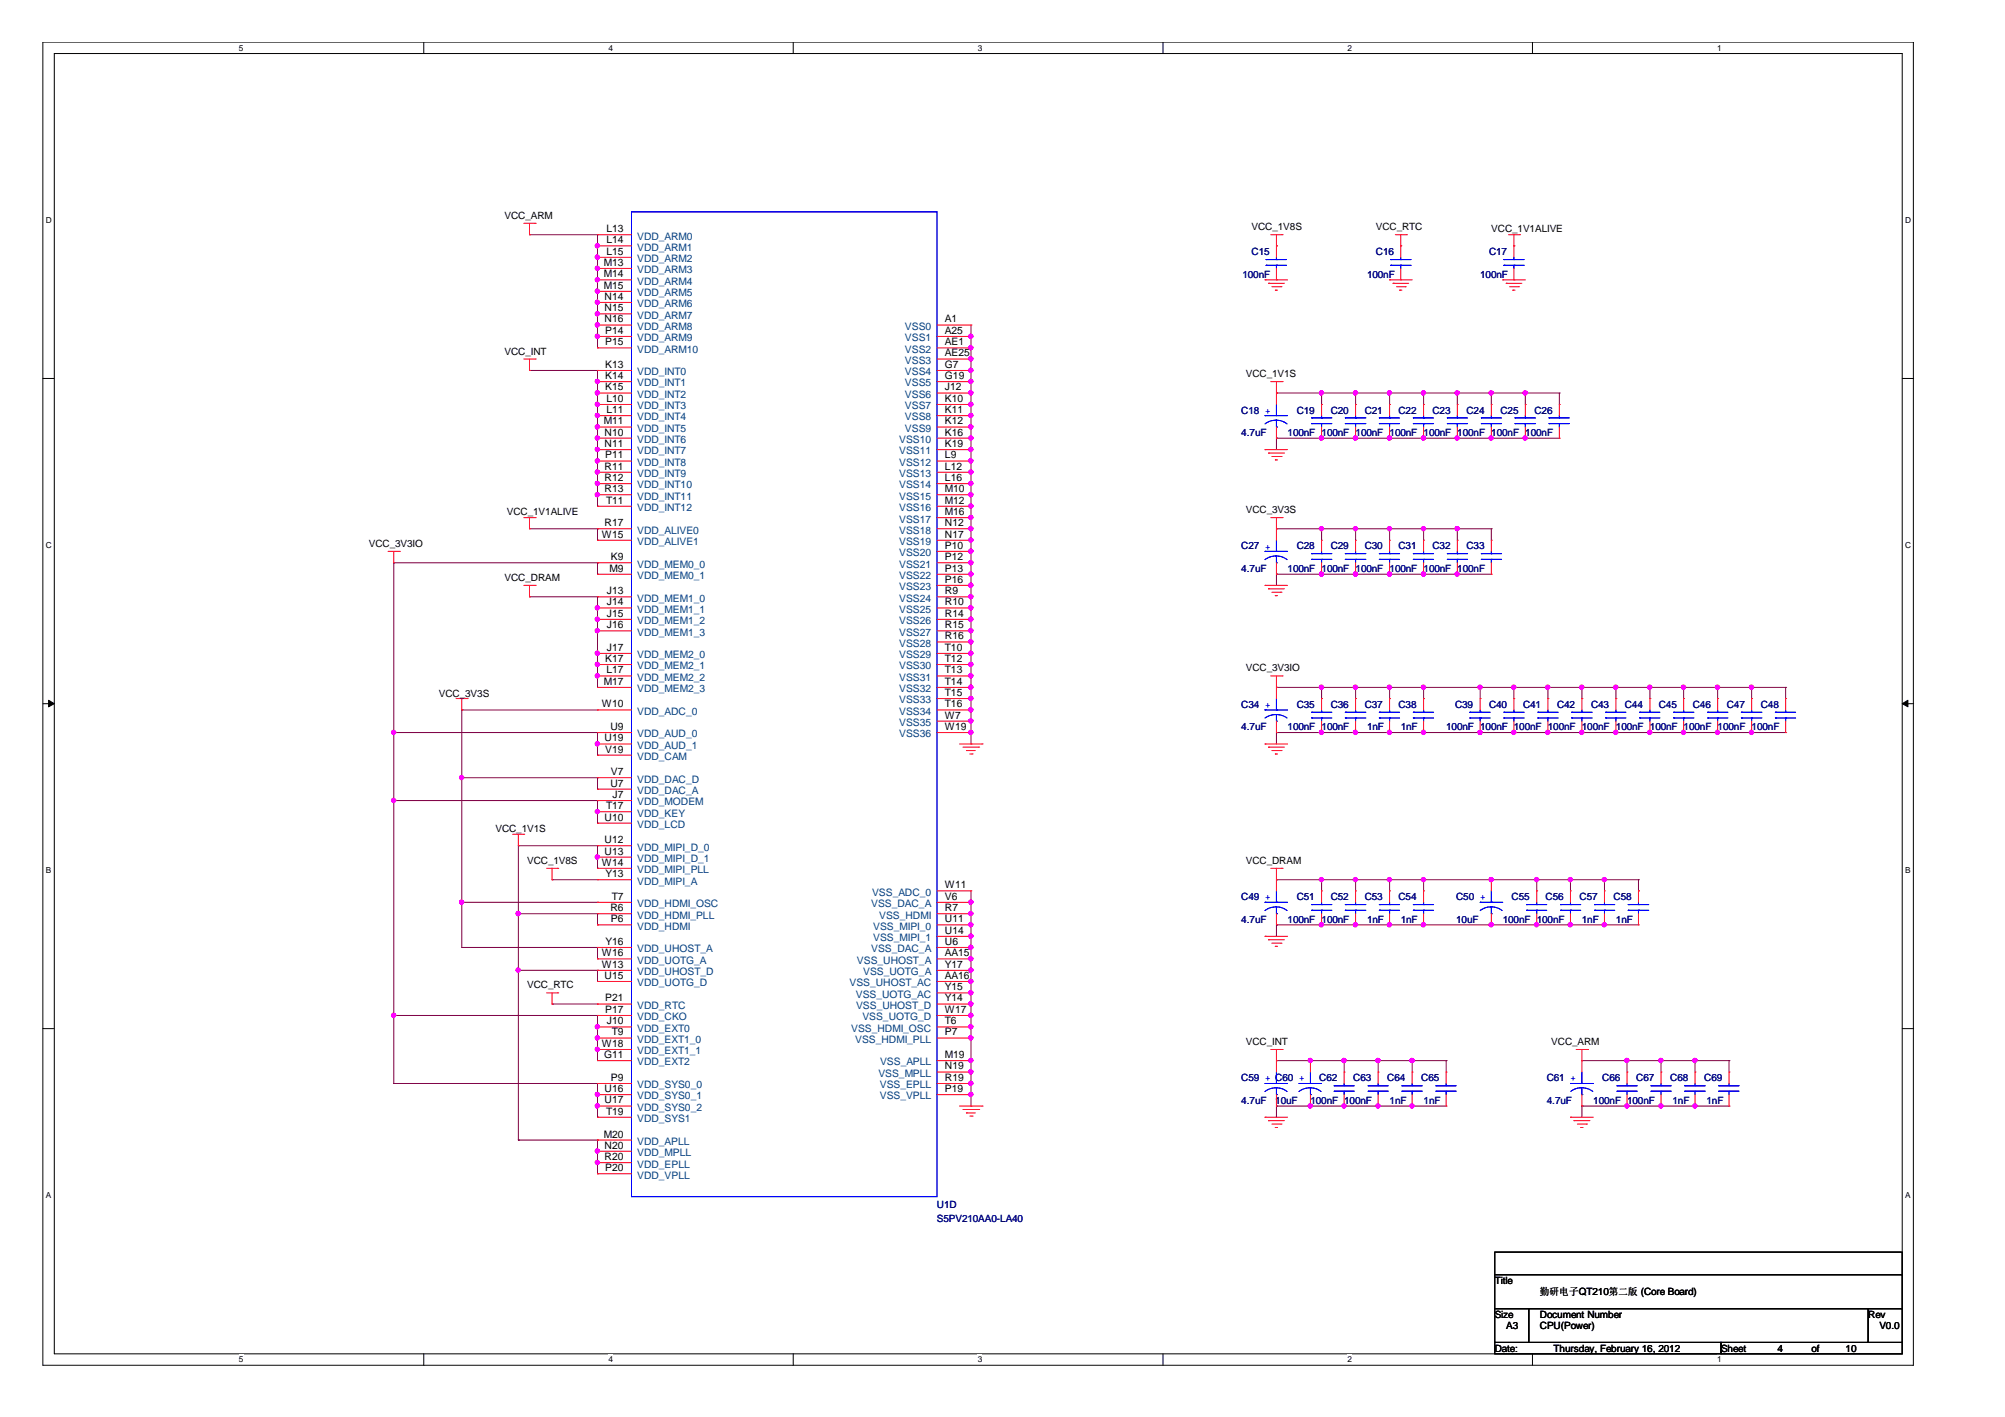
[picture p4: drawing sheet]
<svg xmlns="http://www.w3.org/2000/svg" width="297mm" height="210mm" viewBox="0 0 297 210" stroke-linecap="round" stroke-linejoin="round" font-family="sans-serif">
<defs><g id="words">
<g font-size="1.5">
<text x="74.8" y="32.4">VCC_ARM</text>
<text x="89.8" y="34.4">L13</text>
<text x="185.4" y="34.1">VCC_1V8S</text>
<text x="203.8" y="34.1">VCC_RTC</text>
<text x="220.9" y="34.4">VCC_1V1ALIVE</text>
<text x="89.5" y="39.4">M13</text>
<text x="89.5" y="41.1">M14</text>
<text x="89.8" y="36">L14</text>
<text x="89.8" y="37.7">L15</text>
<text x="89.5" y="42.8">M15</text>
<text x="89.6" y="44.4">N14</text>
<text x="89.6" y="46.1">N15</text>
<text x="89.6" y="47.8">N16</text>
<text x="140" y="47.8">A1</text>
<text x="74.8" y="52.5">VCC_INT</text>
<text x="89.7" y="49.5">P14</text>
<text x="89.7" y="51.2">P15</text>
<text x="140" y="49.5">A25</text>
<text x="140" y="51.2">AE1</text>
<text x="140" y="52.8">AE25</text>
<text x="89.7" y="54.5">K13</text>
<text x="89.7" y="56.1">K14</text>
<text x="89.7" y="57.8">K15</text>
<text x="89.8" y="59.5">L10</text>
<text x="140" y="54.5">G7</text>
<text x="140" y="56.1">G19</text>
<text x="140" y="57.8">J12</text>
<text x="140" y="59.5">K10</text>
<text x="184.6" y="55.9">VCC_1V1S</text>
<text x="89.5" y="62.9">M11</text>
<text x="89.6" y="64.5">N10</text>
<text x="89.8" y="61.2">L11</text>
<text x="140" y="61.2">K11</text>
<text x="140" y="62.9">K12</text>
<text x="140" y="64.5">K16</text>
<text x="89.6" y="66.2">N11</text>
<text x="89.6" y="69.6">R11</text>
<text x="89.6" y="71.3">R12</text>
<text x="89.7" y="67.9">P11</text>
<text x="140" y="66.2">K19</text>
<text x="140" y="67.9">L9</text>
<text x="140" y="69.6">L12</text>
<text x="140" y="71.3">L16</text>
<text x="75.1" y="76.3">VCC_1V1ALIVE</text>
<text x="89.6" y="72.9">R13</text>
<text x="89.6" y="77.9">R17</text>
<text x="89.8" y="74.6">T11</text>
<text x="140" y="72.9">M10</text>
<text x="140" y="74.6">M12</text>
<text x="140" y="76.3">M16</text>
<text x="140" y="77.9">N12</text>
<text x="184.6" y="76">VCC_3V3S</text>
<text x="54.7" y="81">VCC_3V3IO</text>
<text x="89.2" y="79.6">W15</text>
<text x="90.5" y="83">K9</text>
<text x="140" y="79.6">N17</text>
<text x="140" y="81.3">P10</text>
<text x="140" y="83">P12</text>
<text x="74.8" y="86.1">VCC_DRAM</text>
<text x="89.9" y="88">J13</text>
<text x="89.9" y="89.7">J14</text>
<text x="90.3" y="84.7">M9</text>
<text x="140" y="84.7">P13</text>
<text x="140" y="86.3">P16</text>
<text x="140" y="88">R9</text>
<text x="140" y="89.7">R10</text>
<text x="89.9" y="91.4">J15</text>
<text x="89.9" y="93.1">J16</text>
<text x="140" y="91.4">R14</text>
<text x="140" y="93.1">R15</text>
<text x="140" y="94.7">R16</text>
<text x="89.5" y="101.4">M17</text>
<text x="89.7" y="98.1">K17</text>
<text x="89.8" y="99.8">L17</text>
<text x="89.9" y="96.4">J17</text>
<text x="140" y="96.4">T10</text>
<text x="140" y="98.1">T12</text>
<text x="140" y="99.8">T13</text>
<text x="140" y="101.4">T14</text>
<text x="184.6" y="99.5">VCC_3V3IO</text>
<text x="65" y="103.2">VCC_3V3S</text>
<text x="89.2" y="104.8">W10</text>
<text x="140" y="103.1">T15</text>
<text x="140" y="104.8">T16</text>
<text x="140" y="106.4">W7</text>
<text x="89.6" y="109.8">U19</text>
<text x="89.7" y="111.5">V19</text>
<text x="90.4" y="108.1">U9</text>
<text x="140" y="108.1">W19</text>
<text x="89.8" y="119.9">T17</text>
<text x="90.4" y="116.5">U7</text>
<text x="90.5" y="114.8">V7</text>
<text x="90.8" y="118.2">J7</text>
<text x="73.4" y="123.3">VCC_1V1S</text>
<text x="89.6" y="121.6">U10</text>
<text x="89.6" y="124.9">U12</text>
<text x="78.1" y="128">VCC_1V8S</text>
<text x="89.2" y="128.2">W14</text>
<text x="89.6" y="126.6">U13</text>
<text x="89.7" y="129.9">Y13</text>
<text x="140" y="131.6">W11</text>
<text x="184.6" y="128">VCC_DRAM</text>
<text x="90.4" y="135">R6</text>
<text x="90.5" y="136.6">P6</text>
<text x="90.6" y="133.3">T7</text>
<text x="140" y="133.3">V6</text>
<text x="140" y="135">R7</text>
<text x="140" y="136.6">U11</text>
<text x="89.2" y="141.7">W16</text>
<text x="89.2" y="143.4">W13</text>
<text x="89.7" y="140">Y16</text>
<text x="140" y="138.3">U14</text>
<text x="140" y="140">U6</text>
<text x="140" y="141.7">AA15</text>
<text x="140" y="143.4">Y17</text>
<text x="78.1" y="146.4">VCC_RTC</text>
<text x="89.6" y="145">U15</text>
<text x="89.7" y="148.4">P21</text>
<text x="140" y="146.7">Y15</text>
<text x="140" y="148.4">Y14</text>
<text x="140" y="145">AA16</text>
<text x="89.2" y="155.1">W18</text>
<text x="89.7" y="150">P17</text>
<text x="89.9" y="151.7">J10</text>
<text x="90.6" y="153.4">T9</text>
<text x="140" y="153.4">P7</text>
<text x="140" y="150">W17</text>
<text x="140" y="151.7">T6</text>
<text x="184.6" y="154.8">VCC_INT</text>
<text x="229.8" y="154.8">VCC_ARM</text>
<text x="89.5" y="156.7">G11</text>
<text x="89.6" y="161.8">U16</text>
<text x="90.5" y="160.1">P9</text>
<text x="140" y="156.7">M19</text>
<text x="140" y="158.4">N19</text>
<text x="140" y="160.1">R19</text>
<text x="140" y="161.8">P19</text>
<text x="89.6" y="163.5">U17</text>
<text x="89.8" y="165.1">T19</text>
<text x="89.5" y="168.5">M20</text>
<text x="89.6" y="170.2">N20</text>
<text x="89.6" y="171.8">R20</text>
<text x="89.7" y="173.5">P20</text>
<text x="221.4" y="190.2">Title</text>
<text x="228.1" y="191.8">勤研电子QT210第二版 (Core Board)</text>
<text x="221.4" y="195.2">Size</text>
<text x="223.1" y="196.9">A3</text>
<text x="228.1" y="195.2">Document Number</text>
<text x="228.1" y="196.9">CPU(Power)</text>
<text x="276.8" y="195.2">Rev</text>
<text x="278.4" y="196.9">V0.0</text>
<text x="221.4" y="200.2">Date:</text>
<text x="230.2" y="200.2">Thursday, February 16, 2012</text>
<text x="255" y="200.2">Sheet</text>
<text x="263.4" y="200.2">4</text>
<text x="268.4" y="200.2">of</text>
<text x="273.4" y="200.2">10</text>
</g>
<g font-size="1.5" fill="#004080">
<text x="94.4" y="35.5">VDD_ARM0</text>
<text x="94.4" y="37.1">VDD_ARM1</text>
<text x="94.4" y="38.8">VDD_ARM2</text>
<text x="94.4" y="40.5">VDD_ARM3</text>
<text x="94.4" y="42.2">VDD_ARM4</text>
<text x="94.4" y="43.9">VDD_ARM5</text>
<text x="94.4" y="45.5">VDD_ARM6</text>
<text x="94.4" y="47.2">VDD_ARM7</text>
<text x="94.4" y="48.9">VDD_ARM8</text>
<text x="94.4" y="50.6">VDD_ARM9</text>
<text x="94.4" y="52.3">VDD_ARM10</text>
<text x="134.1" y="48.9">VSS0</text>
<text x="134.1" y="50.6">VSS1</text>
<text x="134.1" y="52.3">VSS2</text>
<text x="134.1" y="53.9">VSS3</text>
<text x="94.4" y="55.6">VDD_INT0</text>
<text x="94.4" y="57.2">VDD_INT1</text>
<text x="94.4" y="58.9">VDD_INT2</text>
<text x="134.1" y="55.6">VSS4</text>
<text x="134.1" y="57.2">VSS5</text>
<text x="134.1" y="58.9">VSS6</text>
<text x="94.4" y="60.6">VDD_INT3</text>
<text x="94.4" y="62.3">VDD_INT4</text>
<text x="94.4" y="64">VDD_INT5</text>
<text x="94.4" y="65.6">VDD_INT6</text>
<text x="133.2" y="65.6">VSS10</text>
<text x="134.1" y="60.6">VSS7</text>
<text x="134.1" y="62.3">VSS8</text>
<text x="134.1" y="64">VSS9</text>
<text x="94.4" y="67.3">VDD_INT7</text>
<text x="94.4" y="69">VDD_INT8</text>
<text x="94.4" y="70.7">VDD_INT9</text>
<text x="133.2" y="67.3">VSS11</text>
<text x="133.2" y="69">VSS12</text>
<text x="133.2" y="70.7">VSS13</text>
<text x="94.4" y="72.4">VDD_INT10</text>
<text x="94.4" y="74">VDD_INT11</text>
<text x="94.4" y="75.7">VDD_INT12</text>
<text x="133.2" y="72.4">VSS14</text>
<text x="133.2" y="74">VSS15</text>
<text x="133.2" y="75.7">VSS16</text>
<text x="133.2" y="77.4">VSS17</text>
<text x="94.4" y="79.1">VDD_ALIVE0</text>
<text x="94.4" y="80.7">VDD_ALIVE1</text>
<text x="133.2" y="79.1">VSS18</text>
<text x="133.2" y="80.7">VSS19</text>
<text x="133.2" y="82.4">VSS20</text>
<text x="94.4" y="89.1">VDD_MEM1_0</text>
<text x="94.4" y="84.1">VDD_MEM0_0</text>
<text x="94.4" y="85.8">VDD_MEM0_1</text>
<text x="133.2" y="84.1">VSS21</text>
<text x="133.2" y="85.8">VSS22</text>
<text x="133.2" y="87.4">VSS23</text>
<text x="133.2" y="89.1">VSS24</text>
<text x="94.4" y="90.8">VDD_MEM1_1</text>
<text x="94.4" y="92.5">VDD_MEM1_2</text>
<text x="94.4" y="94.2">VDD_MEM1_3</text>
<text x="133.2" y="90.8">VSS25</text>
<text x="133.2" y="92.5">VSS26</text>
<text x="133.2" y="94.2">VSS27</text>
<text x="133.2" y="95.8">VSS28</text>
<text x="94.4" y="97.5">VDD_MEM2_0</text>
<text x="94.4" y="99.2">VDD_MEM2_1</text>
<text x="94.4" y="100.9">VDD_MEM2_2</text>
<text x="133.2" y="97.5">VSS29</text>
<text x="133.2" y="99.2">VSS30</text>
<text x="133.2" y="100.9">VSS31</text>
<text x="94.4" y="105.9">VDD_ADC_0</text>
<text x="94.4" y="102.5">VDD_MEM2_3</text>
<text x="133.2" y="102.5">VSS32</text>
<text x="133.2" y="104.2">VSS33</text>
<text x="133.2" y="105.9">VSS34</text>
<text x="133.2" y="107.5">VSS35</text>
<text x="94.4" y="112.6">VDD_CAM</text>
<text x="94.4" y="109.2">VDD_AUD_0</text>
<text x="94.4" y="110.9">VDD_AUD_1</text>
<text x="133.2" y="109.2">VSS36</text>
<text x="94.4" y="119.3">VDD_MODEM</text>
<text x="94.4" y="115.9">VDD_DAC_D</text>
<text x="94.4" y="117.6">VDD_DAC_A</text>
<text x="94.4" y="122.7">VDD_LCD</text>
<text x="94.4" y="126">VDD_MIPI_D_0</text>
<text x="94.4" y="121">VDD_KEY</text>
<text x="94.4" y="127.7">VDD_MIPI_D_1</text>
<text x="94.4" y="131">VDD_MIPI_A</text>
<text x="94.4" y="129.3">VDD_MIPI_PLL</text>
<text x="94.4" y="134.4">VDD_HDMI_OSC</text>
<text x="94.4" y="136.1">VDD_HDMI_PLL</text>
<text x="94.4" y="137.7">VDD_HDMI</text>
<text x="129.1" y="134.4">VSS_DAC_A</text>
<text x="129.2" y="132.7">VSS_ADC_0</text>
<text x="129.4" y="137.7">VSS_MIPI_0</text>
<text x="130.3" y="136.1">VSS_HDMI</text>
<text x="94.4" y="141.1">VDD_UHOST_A</text>
<text x="94.4" y="142.8">VDD_UOTG_A</text>
<text x="127" y="142.8">VSS_UHOST_A</text>
<text x="129.1" y="141.1">VSS_DAC_A</text>
<text x="129.4" y="139.4">VSS_MIPI_1</text>
<text x="94.4" y="149.5">VDD_RTC</text>
<text x="94.4" y="146.1">VDD_UOTG_D</text>
<text x="94.4" y="144.5">VDD_UHOST_D</text>
<text x="125.9" y="146.1">VSS_UHOST_AC</text>
<text x="126.8" y="147.8">VSS_UOTG_AC</text>
<text x="126.8" y="149.5">VSS_UHOST_D</text>
<text x="127.9" y="144.5">VSS_UOTG_A</text>
<text x="94.4" y="151.1">VDD_CKO</text>
<text x="94.4" y="152.8">VDD_EXT0</text>
<text x="94.4" y="154.5">VDD_EXT1_0</text>
<text x="126.1" y="152.8">VSS_HDMI_OSC</text>
<text x="126.7" y="154.5">VSS_HDMI_PLL</text>
<text x="127.8" y="151.1">VSS_UOTG_D</text>
<text x="94.4" y="161.2">VDD_SYS0_0</text>
<text x="94.4" y="156.2">VDD_EXT1_1</text>
<text x="94.4" y="157.8">VDD_EXT2</text>
<text x="130.1" y="159.5">VSS_MPLL</text>
<text x="130.3" y="161.2">VSS_EPLL</text>
<text x="130.4" y="157.8">VSS_APLL</text>
<text x="94.4" y="162.9">VDD_SYS0_1</text>
<text x="94.4" y="166.2">VDD_SYS1</text>
<text x="94.4" y="164.6">VDD_SYS0_2</text>
<text x="130.3" y="162.9">VSS_VPLL</text>
<text x="94.4" y="169.6">VDD_APLL</text>
<text x="94.4" y="171.3">VDD_MPLL</text>
<text x="94.4" y="172.9">VDD_EPLL</text>
<text x="94.4" y="174.6">VDD_VPLL</text>
</g>
<g font-size="1.5" fill="#000080">
<text x="184.1" y="41.1">100nF</text>
<text x="185.4" y="37.8">C15</text>
<text x="202.5" y="41.1">100nF</text>
<text x="203.8" y="37.8">C16</text>
<text x="219.3" y="41.1">100nF</text>
<text x="220.6" y="37.8">C17</text>
<text x="183.9" y="61.3">C18 +</text>
<text x="183.9" y="64.6">4.7uF</text>
<text x="190.8" y="64.6">100nF 100nF 100nF 100nF 100nF 100nF 100nF 100nF</text>
<text x="192.1" y="61.3">C19</text>
<text x="197.1" y="61.3">C20</text>
<text x="202.2" y="61.3">C21</text>
<text x="207.2" y="61.3">C22</text>
<text x="212.2" y="61.3">C23</text>
<text x="217.3" y="61.3">C24</text>
<text x="222.3" y="61.3">C25</text>
<text x="227.3" y="61.3">C26</text>
<text x="183.9" y="81.4">C27 +</text>
<text x="192.1" y="81.4">C28</text>
<text x="197.1" y="81.4">C29</text>
<text x="202.2" y="81.4">C30</text>
<text x="207.2" y="81.4">C31</text>
<text x="212.2" y="81.4">C32</text>
<text x="217.3" y="81.4">C33</text>
<text x="183.9" y="84.7">4.7uF</text>
<text x="190.8" y="84.7">100nF 100nF 100nF 100nF 100nF 100nF</text>
<text x="183.9" y="104.8">C34 +</text>
<text x="192.1" y="104.8">C35</text>
<text x="197.1" y="104.8">C36</text>
<text x="202.2" y="104.8">C37</text>
<text x="207.2" y="104.8">C38</text>
<text x="215.6" y="104.8">C39</text>
<text x="220.6" y="104.8">C40</text>
<text x="225.6" y="104.8">C41</text>
<text x="230.7" y="104.8">C42</text>
<text x="235.7" y="104.8">C43</text>
<text x="240.7" y="104.8">C44</text>
<text x="245.7" y="104.8">C45</text>
<text x="250.8" y="104.8">C46</text>
<text x="255.8" y="104.8">C47</text>
<text x="260.9" y="104.8">C48</text>
<text x="183.9" y="108.2">4.7uF</text>
<text x="190.8" y="108.2">100nF 100nF</text>
<text x="202.5" y="108.2">1nF</text>
<text x="207.5" y="108.2">1nF</text>
<text x="214.2" y="108.2">100nF 100nF 100nF 100nF 100nF 100nF 100nF 100nF 100nF 100nF</text>
<text x="183.9" y="133.3">C49 +</text>
<text x="183.9" y="136.7">4.7uF</text>
<text x="190.8" y="136.7">100nF 100nF</text>
<text x="192.1" y="133.3">C51</text>
<text x="197.1" y="133.3">C52</text>
<text x="202.2" y="133.3">C53</text>
<text x="202.5" y="136.7">1nF</text>
<text x="207.2" y="133.3">C54</text>
<text x="207.5" y="136.7">1nF</text>
<text x="215.7" y="133.3">C50 +</text>
<text x="215.7" y="136.7">10uF</text>
<text x="222.6" y="136.7">100nF 100nF</text>
<text x="223.9" y="133.3">C55</text>
<text x="229" y="133.3">C56</text>
<text x="234" y="133.3">C57</text>
<text x="234.4" y="136.7">1nF</text>
<text x="239.1" y="133.3">C58</text>
<text x="239.4" y="136.7">1nF</text>
<text x="183.9" y="160.2">C59 + C60 +</text>
<text x="183.9" y="160.2">C59 +</text>
<text x="195.5" y="160.2">C62</text>
<text x="200.5" y="160.2">C63</text>
<text x="205.5" y="160.2">C64</text>
<text x="210.6" y="160.2">C65</text>
<text x="229.2" y="160.2">C61 +</text>
<text x="237.4" y="160.2">C66</text>
<text x="242.4" y="160.2">C67</text>
<text x="247.4" y="160.2">C68</text>
<text x="252.5" y="160.2">C69</text>
<text x="183.9" y="163.5">4.7uF</text>
<text x="188.9" y="163.5">10uF</text>
<text x="194.1" y="163.5">100nF 100nF</text>
<text x="205.9" y="163.5">1nF</text>
<text x="210.9" y="163.5">1nF</text>
<text x="229.2" y="163.5">4.7uF</text>
<text x="236.1" y="163.5">100nF 100nF</text>
<text x="247.8" y="163.5">1nF</text>
<text x="252.8" y="163.5">1nF</text>
<text x="138.8" y="179">U1D</text>
<text x="138.8" y="180.9">S5PV210AA0-LA40</text>
</g>
<g font-size="1.2">
<text x="35.4" y="7.5">5</text>
<text x="90.1" y="7.5">4</text>
<text x="144.9" y="7.5">3</text>
<text x="199.6" y="7.5">2</text>
<text x="254.4" y="7.5">1</text>
<text x="6.8" y="33.1">D</text>
<text x="282.2" y="33.1">D</text>
<text x="6.8" y="81.2">C</text>
<text x="282.2" y="81.2">C</text>
<text x="6.8" y="129.4">B</text>
<text x="282.2" y="129.4">B</text>
<text x="6.8" y="177.5">A</text>
<text x="282.2" y="177.5">A</text>
<text x="35.4" y="201.8">5</text>
<text x="90.1" y="201.8">4</text>
<text x="144.9" y="201.8">3</text>
<text x="199.6" y="201.8">2</text>
<text x="254.4" y="201.8">1</text>
</g>
</g></defs>
<path d="M6.3 6.2h277.2v196h-277.2zM8 7.9h273.8v192.6h-273.8z" fill="none" stroke="#000" stroke-width=".15"/>
<g fill="#fff">
<path d="M35.4 6.4h.6v1.4h-.6z"/>
<path d="M35.4 200.7h.6v1.4h-.6z"/>
</g>
<path d="M62.8 6.2v1.7M62.8 200.5v1.7" fill="none" stroke="#000" stroke-width=".15"/>
<g fill="#fff">
<path d="M90.1 6.4h.7v1.4h-.7z"/>
<path d="M90.1 200.7h.7v1.4h-.7z"/>
</g>
<path d="M117.5 6.2v1.7M117.5 200.5v1.7" fill="none" stroke="#000" stroke-width=".15"/>
<g fill="#fff">
<path d="M144.9 6.4h.6v1.4h-.6z"/>
<path d="M144.9 200.7h.6v1.4h-.6z"/>
</g>
<path d="M172.3 6.2v1.7M172.3 200.5v1.7" fill="none" stroke="#000" stroke-width=".15"/>
<g fill="#fff">
<path d="M199.6 6.4h.7v1.4h-.7z"/>
<path d="M199.6 200.7h.7v1.4h-.7z"/>
</g>
<path d="M227 6.2v1.7M227 200.5v1.7" fill="none" stroke="#000" stroke-width=".15"/>
<g fill="#fff">
<path d="M254.4 6.4h.6v1.4h-.6z"/>
<path d="M254.4 200.7h.6v1.4h-.6z"/>
<path d="M6.8 31.9h.8v1.4h-.8z"/>
<path d="M282.2 31.9h.9v1.4h-.9z"/>
<path d="M6.8 80.1h.8v1.4h-.8z"/>
<path d="M282.2 80.1h.9v1.4h-.9z"/>
</g>
<path d="M6.3 56.1h1.7M281.8 56.1h1.7" fill="none" stroke="#000" stroke-width=".15"/>
<g fill="#fff">
<path d="M6.8 128.2h.7v1.4h-.7z"/>
<path d="M282.2 128.2h.8v1.4h-.8z"/>
</g>
<path d="M6.3 104.2h1.7M281.8 104.2h1.7" fill="none" stroke="#000" stroke-width=".15"/>
<g fill="#000" stroke="#000" stroke-width=".15">
<path d="M7.2 103.7l.8 .5-.8 .5z" fill-rule="evenodd"/>
<path d="M281.8 104.2l.9-.5v1z" fill-rule="evenodd"/>
</g>
<g fill="#fff">
<path d="M6.8 176.4h.7v1.4h-.7z"/>
<path d="M282.2 176.4h.8v1.4h-.8z"/>
</g>
<path d="M6.3 152.4h1.7M281.8 152.4h1.7M221.4 185.5h60.4v3.3h-60.4zM221.4 188.8h60.4v5.1h-60.4zM221.4 193.9h5.1v5h-5.1zM221.4 198.9h33.6v1.6h-33.6zM226.5 193.9h50.3v5h-50.3zM255 198.9h26.8v1.6h-26.8zM276.8 193.9h5v5h-5z" fill="none" stroke="#000" stroke-width=".15"/>
<g fill="none" stroke="#800040" stroke-width=".15">
<path d="M78.4 34.8h.1M78.4 34.8h10.1M88.5 39.8h.1M88.5 38.1h.1M88.5 36.4h.1M88.5 34.8h.1M88.5 34.8v16.7M78.4 54.9h.1M78.4 54.9h10.1M88.5 49.8h.1M88.5 48.1h.1M88.5 46.5h.1"/>
<path d="M88.5 44.8h.1M88.5 43.2h.1M88.5 41.5h.1M88.5 54.9h.1M88.5 59.9h.1M88.5 58.2h.1M88.5 56.5h.1M88.5 54.9v20.1M143.8 49.8h.1M143.8 51.5h.1M143.8 58.2h.1M143.8 56.5h.1"/>
<path d="M143.8 54.9h.1M143.8 53.2h.1M143.8 59.9h.1M143.8 48.1v62.1M189.1 58.2h.1M189.1 58.2h41.9M195.8 58.2h.1M195.8 58.2v1.7M200.8 58.2h.1M200.8 58.2v1.7M205.9 58.2h.1M205.9 58.2v1.7"/>
<path d="M210.9 58.2h.1M210.9 58.2v1.7M215.9 58.2h.1M215.9 58.2v1.7M220.9 58.2h.1M220.9 58.2v1.7M226 58.2h.1M226 58.2v1.7M231 58.2h.1M231 58.2v1.7M78.4 78.3h10.1M88.5 73.3h.1"/>
<path d="M88.5 68.3h.1M88.5 69.9h.1M88.5 66.6h.1M88.5 64.9h.1M88.5 63.3h.1M88.5 71.6h.1M88.5 61.6h.1M88.5 78.3h.1M88.5 78.3v1.7M143.8 61.6h.1M143.8 68.3h.1M143.8 78.3h.1"/>
<path d="M143.8 75h.1M143.8 66.6h.1M143.8 73.3h.1M143.8 64.9h.1M143.8 71.6h.1M143.8 63.3h.1M143.8 69.9h.1M143.8 76.7h.1M189.1 78.3h.1M189.1 64.9h.1M189.1 78.3h31.8M189.1 64.9v1.7"/>
<path d="M189.1 64.9h41.9M195.8 78.3h.1M195.8 64.9h.1M195.8 78.3v1.7M200.8 78.3h.1M200.8 64.9h.1M200.8 78.3v1.7M205.9 78.3h.1M205.9 64.9h.1M205.9 78.3v1.7M210.9 78.3h.1M210.9 64.9h.1"/>
<path d="M210.9 78.3v1.7M215.9 78.3h.1M215.9 64.9h.1M215.9 78.3v1.7M220.9 78.3h.1M220.9 64.9h.1M220.9 78.3v1.7M226 64.9h.1M58.3 83.4h.1M58.3 83.4v77.1M58.3 83.4h30.2M78.4 88.4h.1"/>
<path d="M78.4 88.4h10.1M88.5 83.4h.1M88.5 90.1h.1M88.5 93.4h.1M88.5 98.4h.1M88.5 88.4h.1M88.5 91.8h.1M88.5 96.8h.1M88.5 83.4v1.7M88.5 88.4v13.4M143.8 85.1h.1M143.8 95.1h.1"/>
<path d="M143.8 91.8h.1M143.8 90.1h.1M143.8 83.4h.1M143.8 88.4h.1M143.8 98.4h.1M143.8 81.7h.1M143.8 86.7h.1M143.8 96.8h.1M143.8 93.4h.1M143.8 80h.1M189.1 85.1h.1M189.1 85.1v1.6"/>
<path d="M189.1 85.1h31.8M195.8 85.1h.1M200.8 85.1h.1M205.9 85.1h.1M210.9 85.1h.1M215.9 85.1h.1M58.3 118.6h.1M58.3 108.5h.1M58.3 118.6h30.2M58.3 108.5h30.2M68.4 105.2h.1M68.4 115.2h.1"/>
<path d="M68.4 105.2h20.1M68.4 115.2h20.1M68.4 105.2v35.1M88.5 100.1h.1M88.5 108.5h.1M88.5 110.2h.1M88.5 118.6h.1M88.5 115.2h.1M88.5 108.5v3.4M88.5 115.2v1.7M88.5 118.6v3.3M143.8 110.2h.1"/>
<path d="M143.8 101.8h.1M143.8 108.5h.1M143.8 100.1h.1M143.8 106.8h.1M143.8 105.2h.1M143.8 103.5h.1M189.1 108.5h.1M189.1 101.8h.1M189.1 108.5h75.4M189.1 108.5v1.7M189.1 101.8h75.4M195.8 101.8h.1"/>
<path d="M195.8 108.5h.1M195.8 101.8v1.7M200.8 101.8h.1M200.8 108.5h.1M200.8 101.8v1.7M205.9 101.8h.1M205.9 108.5h.1M205.9 101.8v1.7M210.9 101.8h.1M210.9 101.8v1.7M219.3 108.5h.1M219.3 101.8h.1"/>
<path d="M219.3 101.8v1.7M224.3 108.5h.1M224.3 101.8h.1M224.3 101.8v1.7M229.3 108.5h.1M229.3 101.8h.1M229.3 101.8v1.7M234.4 108.5h.1M234.4 101.8h.1M234.4 101.8v1.7M239.4 108.5h.1M239.4 101.8h.1"/>
<path d="M239.4 101.8v1.7M244.4 108.5h.1M244.4 101.8h.1M244.4 101.8v1.7M249.4 108.5h.1M249.4 101.8h.1M249.4 101.8v1.7M254.5 108.5h.1M254.5 101.8h.1M254.5 101.8v1.7M259.5 108.5h.1M259.5 101.8h.1"/>
<path d="M259.5 101.8v1.7M264.5 108.5h.1M264.5 101.8h.1M264.5 101.8v1.7M68.4 133.7h.1M68.4 133.7h20.1M76.8 135.4h.1M76.8 125.3h.1M76.8 135.4h11.7v1.6M76.8 125.3v43.6M76.8 125.3h11.7M81.8 130.3h.1"/>
<path d="M81.8 130.3h6.7M88.5 137h.1M88.5 125.3h.1M88.5 127h.1M88.5 120.2h.1M88.5 125.3v3.3M143.8 133.7h.1M143.8 137h.1M143.8 135.4h.1M143.8 138.7h.1M143.8 132v31.8M189.1 137h.1"/>
<path d="M189.1 130.3h.1M189.1 130.3h53.6M189.1 137v1.7M189.1 137h53.6M195.8 130.3h.1M195.8 137h.1M195.8 130.3v1.7M200.8 130.3h.1M200.8 137h.1M200.8 130.3v1.7M205.9 130.3h.1M205.9 137h.1"/>
<path d="M205.9 130.3v1.7M210.9 130.3h.1M210.9 137h.1M210.9 130.3v1.7M220.9 137h.1M220.9 130.3h.1M227.7 137h.1M227.7 130.3h.1M227.7 130.3v1.7M232.7 137h.1M232.7 130.3h.1M232.7 130.3v1.7"/>
<path d="M237.7 137h.1M237.7 130.3h.1M237.7 130.3v1.7M242.7 132h.1M242.7 130.3h.1M242.7 130.3v1.7M58.3 150.4h.1M58.3 150.4h30.2M68.4 140.3h.1M68.4 140.3h20.1M76.8 143.7h.1M76.8 143.7h11.7"/>
<path d="M81.8 148.7h.1M81.8 148.7h6.7M88.5 143.7h.1M88.5 155.5h.1M88.5 152.1h.1M88.5 150.4h.1M88.5 153.8h.1M88.5 140.3h.1M88.5 140.3v1.7M88.5 143.7v1.7M88.5 150.4v6.7M143.8 158.8h.1"/>
<path d="M143.8 148.7h.1M143.8 153.8h.1M143.8 142h.1M143.8 152.1h.1M143.8 150.4h.1M143.8 157.1h.1M143.8 147.1h.1M143.8 140.3h.1M143.8 145.4h.1M143.8 143.7h.1M189.1 157.1h.1M189.1 157.1h25.1"/>
<path d="M194.1 157.1h.1M199.1 157.1h.1M199.1 157.1v1.7M204.2 157.1h.1M204.2 157.1v1.7M209.2 157.1h.1M209.2 157.1v1.7M214.2 157.1h.1M214.2 157.1v1.7M234.4 157.1h.1M234.4 157.1h21.8M241 157.1h.1"/>
<path d="M241 157.1v1.7M246.1 157.1h.1M246.1 157.1v1.7M251.1 157.1h.1M251.1 157.1v1.7M256.2 157.1h.1M256.2 157.1v1.7M58.3 160.5h.1M58.3 160.5h30.2v5M76.8 168.9h.1M76.8 168.9h11.7M88.5 172.2h.1"/>
<path d="M88.5 170.5h.1M88.5 168.9h.1M88.5 162.2h.1M88.5 163.8h.1M88.5 165.5h.1M88.5 168.9v5M143.8 162.2h.1M143.8 163.8h.1M143.8 160.5h.1M189.1 163.8h.1M189.1 163.8v1.7M189.1 163.8h25.1"/>
<path d="M194.1 163.8h.1M199.1 163.8h.1M204.2 163.8h.1M209.2 163.8h.1M234.4 163.8h.1M234.4 163.8h21.8M234.4 163.8v1.7M241 163.8h.1M246.1 163.8h.1M251.1 163.8h.1"/>
</g>
<g fill="#f0f" stroke="#f0f" stroke-width=".15">
<circle cx="88.5" cy="49.8" r=".32"/>
<circle cx="88.5" cy="39.7" r=".32"/>
<circle cx="88.5" cy="48.1" r=".32"/>
<circle cx="88.5" cy="46.5" r=".32"/>
<circle cx="88.5" cy="38.1" r=".32"/>
<circle cx="88.5" cy="44.8" r=".32"/>
<circle cx="88.5" cy="43.1" r=".32"/>
<circle cx="88.5" cy="36.4" r=".32"/>
<circle cx="88.5" cy="41.4" r=".32"/>
<circle cx="88.5" cy="73.3" r=".32"/>
<circle cx="88.5" cy="69.9" r=".32"/>
<circle cx="88.5" cy="68.3" r=".32"/>
<circle cx="88.5" cy="71.6" r=".32"/>
<circle cx="88.5" cy="66.6" r=".32"/>
<circle cx="88.5" cy="59.9" r=".32"/>
<circle cx="88.5" cy="58.2" r=".32"/>
<circle cx="88.5" cy="56.5" r=".32"/>
<circle cx="88.5" cy="64.9" r=".32"/>
<circle cx="88.5" cy="63.2" r=".32"/>
<circle cx="88.5" cy="61.5" r=".32"/>
<circle cx="88.5" cy="91.7" r=".32"/>
<circle cx="88.5" cy="90" r=".32"/>
<circle cx="88.5" cy="96.8" r=".32"/>
<circle cx="88.5" cy="93.4" r=".32"/>
<circle cx="88.5" cy="100.1" r=".32"/>
<circle cx="88.5" cy="98.4" r=".32"/>
<circle cx="88.5" cy="172.2" r=".32"/>
<circle cx="88.5" cy="170.5" r=".32"/>
<circle cx="76.8" cy="135.3" r=".32"/>
<circle cx="88.5" cy="126.9" r=".32"/>
<circle cx="76.8" cy="143.7" r=".32"/>
<circle cx="88.5" cy="152.1" r=".32"/>
<circle cx="88.5" cy="155.4" r=".32"/>
<circle cx="88.5" cy="153.7" r=".32"/>
<circle cx="58.3" cy="150.4" r=".32"/>
<circle cx="88.5" cy="162.1" r=".32"/>
<circle cx="88.5" cy="163.8" r=".32"/>
<circle cx="58.3" cy="118.6" r=".32"/>
<circle cx="88.5" cy="110.2" r=".32"/>
<circle cx="58.3" cy="108.5" r=".32"/>
<circle cx="68.4" cy="115.2" r=".32"/>
<circle cx="88.5" cy="120.2" r=".32"/>
<circle cx="68.4" cy="133.6" r=".32"/>
<circle cx="143.8" cy="49.8" r=".32"/>
<circle cx="143.8" cy="51.5" r=".32"/>
<circle cx="143.8" cy="59.9" r=".32"/>
<circle cx="143.8" cy="61.5" r=".32"/>
<circle cx="143.8" cy="56.5" r=".32"/>
<circle cx="143.8" cy="58.2" r=".32"/>
<circle cx="143.8" cy="66.6" r=".32"/>
<circle cx="143.8" cy="93.4" r=".32"/>
<circle cx="143.8" cy="95.1" r=".32"/>
<circle cx="143.8" cy="90" r=".32"/>
<circle cx="143.8" cy="91.7" r=".32"/>
<circle cx="143.8" cy="73.3" r=".32"/>
<circle cx="143.8" cy="75" r=".32"/>
<circle cx="143.8" cy="100.1" r=".32"/>
<circle cx="143.8" cy="101.8" r=".32"/>
<circle cx="143.8" cy="108.5" r=".32"/>
<circle cx="143.8" cy="83.3" r=".32"/>
<circle cx="143.8" cy="105.1" r=".32"/>
<circle cx="143.8" cy="106.8" r=".32"/>
<circle cx="143.8" cy="53.2" r=".32"/>
<circle cx="143.8" cy="54.9" r=".32"/>
<circle cx="143.8" cy="63.2" r=".32"/>
<circle cx="143.8" cy="64.9" r=".32"/>
<circle cx="143.8" cy="88.4" r=".32"/>
<circle cx="143.8" cy="71.6" r=".32"/>
<circle cx="143.8" cy="96.8" r=".32"/>
<circle cx="143.8" cy="98.4" r=".32"/>
<circle cx="143.8" cy="80" r=".32"/>
<circle cx="143.8" cy="81.6" r=".32"/>
<circle cx="143.8" cy="85" r=".32"/>
<circle cx="143.8" cy="86.7" r=".32"/>
<circle cx="143.8" cy="68.3" r=".32"/>
<circle cx="143.8" cy="69.9" r=".32"/>
<circle cx="143.8" cy="78.3" r=".32"/>
<circle cx="143.8" cy="76.7" r=".32"/>
<circle cx="143.8" cy="103.5" r=".32"/>
<circle cx="143.8" cy="133.6" r=".32"/>
<circle cx="143.8" cy="158.8" r=".32"/>
<circle cx="143.8" cy="135.3" r=".32"/>
<circle cx="143.8" cy="137" r=".32"/>
<circle cx="143.8" cy="152.1" r=".32"/>
<circle cx="143.8" cy="148.7" r=".32"/>
<circle cx="143.8" cy="150.4" r=".32"/>
<circle cx="143.8" cy="153.7" r=".32"/>
<circle cx="143.8" cy="157.1" r=".32"/>
<circle cx="143.8" cy="145.4" r=".32"/>
<circle cx="143.8" cy="147.1" r=".32"/>
<circle cx="143.8" cy="160.5" r=".32"/>
<circle cx="143.8" cy="138.7" r=".32"/>
<circle cx="143.8" cy="140.3" r=".32"/>
<circle cx="143.8" cy="162.1" r=".32"/>
<circle cx="143.8" cy="142" r=".32"/>
<circle cx="143.8" cy="143.7" r=".32"/>
<circle cx="199.1" cy="163.8" r=".32"/>
<circle cx="194.1" cy="163.8" r=".32"/>
<circle cx="199.1" cy="157.1" r=".32"/>
<circle cx="194.1" cy="157.1" r=".32"/>
<circle cx="204.1" cy="157.1" r=".32"/>
<circle cx="209.2" cy="157.1" r=".32"/>
<circle cx="204.1" cy="163.8" r=".32"/>
<circle cx="209.2" cy="163.8" r=".32"/>
<circle cx="251.1" cy="157.1" r=".32"/>
<circle cx="246.1" cy="157.1" r=".32"/>
<circle cx="241" cy="163.8" r=".32"/>
<circle cx="241" cy="157.1" r=".32"/>
<circle cx="251.1" cy="163.8" r=".32"/>
<circle cx="246.1" cy="163.8" r=".32"/>
<circle cx="205.8" cy="130.3" r=".32"/>
<circle cx="200.8" cy="130.3" r=".32"/>
<circle cx="195.8" cy="130.3" r=".32"/>
<circle cx="205.8" cy="137" r=".32"/>
<circle cx="200.8" cy="137" r=".32"/>
<circle cx="195.8" cy="137" r=".32"/>
<circle cx="227.6" cy="137" r=".32"/>
<circle cx="237.7" cy="137" r=".32"/>
<circle cx="232.6" cy="137" r=".32"/>
<circle cx="210.9" cy="130.3" r=".32"/>
<circle cx="220.9" cy="130.3" r=".32"/>
<circle cx="227.6" cy="130.3" r=".32"/>
<circle cx="232.6" cy="130.3" r=".32"/>
<circle cx="237.7" cy="130.3" r=".32"/>
<circle cx="220.9" cy="137" r=".32"/>
<circle cx="210.9" cy="137" r=".32"/>
<circle cx="200.8" cy="101.8" r=".32"/>
<circle cx="195.8" cy="101.8" r=".32"/>
<circle cx="205.8" cy="101.8" r=".32"/>
<circle cx="205.8" cy="108.5" r=".32"/>
<circle cx="200.8" cy="108.5" r=".32"/>
<circle cx="195.8" cy="108.5" r=".32"/>
<circle cx="210.9" cy="108.5" r=".32"/>
<circle cx="219.3" cy="108.5" r=".32"/>
<circle cx="229.3" cy="108.5" r=".32"/>
<circle cx="234.3" cy="108.5" r=".32"/>
<circle cx="244.4" cy="108.5" r=".32"/>
<circle cx="259.5" cy="108.5" r=".32"/>
<circle cx="239.4" cy="108.5" r=".32"/>
<circle cx="224.3" cy="108.5" r=".32"/>
<circle cx="249.4" cy="108.5" r=".32"/>
<circle cx="254.4" cy="108.5" r=".32"/>
<circle cx="259.5" cy="101.8" r=".32"/>
<circle cx="219.3" cy="101.8" r=".32"/>
<circle cx="210.9" cy="101.8" r=".32"/>
<circle cx="224.3" cy="101.8" r=".32"/>
<circle cx="234.3" cy="101.8" r=".32"/>
<circle cx="229.3" cy="101.8" r=".32"/>
<circle cx="239.4" cy="101.8" r=".32"/>
<circle cx="244.4" cy="101.8" r=".32"/>
<circle cx="254.4" cy="101.8" r=".32"/>
<circle cx="249.4" cy="101.8" r=".32"/>
<circle cx="200.8" cy="78.3" r=".32"/>
<circle cx="195.8" cy="78.3" r=".32"/>
<circle cx="205.8" cy="78.3" r=".32"/>
<circle cx="200.8" cy="85" r=".32"/>
<circle cx="195.8" cy="85" r=".32"/>
<circle cx="205.8" cy="85" r=".32"/>
<circle cx="215.9" cy="85" r=".32"/>
<circle cx="210.9" cy="85" r=".32"/>
<circle cx="215.9" cy="78.3" r=".32"/>
<circle cx="210.9" cy="78.3" r=".32"/>
<circle cx="205.8" cy="58.2" r=".32"/>
<circle cx="200.8" cy="58.2" r=".32"/>
<circle cx="195.8" cy="58.2" r=".32"/>
<circle cx="200.8" cy="64.9" r=".32"/>
<circle cx="195.8" cy="64.9" r=".32"/>
<circle cx="220.9" cy="58.2" r=".32"/>
<circle cx="205.8" cy="64.9" r=".32"/>
<circle cx="215.9" cy="64.9" r=".32"/>
<circle cx="210.9" cy="64.9" r=".32"/>
<circle cx="215.9" cy="58.2" r=".32"/>
<circle cx="210.9" cy="58.2" r=".32"/>
<circle cx="226" cy="58.2" r=".32"/>
<circle cx="226" cy="64.9" r=".32"/>
<circle cx="220.9" cy="64.9" r=".32"/>
</g>
<g fill="none" stroke="#f00" stroke-width=".15">
<path d="M77.6 33.1h1.7M78.4 34.8h.1M78.4 33.1v1.7M79.3 33.1h.1M88.5 34.8h.1M88.5 36.4h.1M88.5 38.1h.1M88.5 39.8h.1M88.5 34.8h5.1M88.5 36.4h5.1M88.5 38.1h5.1M88.5 39.8h5.1"/>
<path d="M188.3 34.8h1.6M189.1 36.4h.1M189.1 34.8v3.3M189.1 39.8v1.7M189.9 34.8h.1M206.7 34.8h1.7M207.5 36.4h.1M207.5 34.8v3.3M207.5 39.8v1.7M208.4 34.8h.1M223.5 34.8h1.6M224.3 36.4h.1"/>
<path d="M224.3 34.8v3.3M224.3 39.8v1.7M225.1 34.8h.1M77.6 53.2h1.7M78.4 54.9h.1M78.4 53.2v1.7M79.3 53.2h.1M88.5 41.5h.1M88.5 43.2h.1M88.5 44.8h.1M88.5 46.5h.1M88.5 48.1h.1"/>
<path d="M88.5 49.8h.1M88.5 51.5h.1M88.5 54.9h.1M88.5 56.5h.1M88.5 58.2h.1M88.5 59.9h.1M88.5 56.5h5.1M88.5 41.5h5.1M88.5 43.2h5.1M88.5 44.8h5.1M88.5 46.5h5.1M88.5 48.1h5.1"/>
<path d="M88.5 49.8h5.1M88.5 51.5h5.1M88.5 54.9h5.1M88.5 58.2h5.1M88.5 59.9h5.1M138.8 53.2h5M138.8 56.5h5M138.8 48.1h5M138.8 49.8h5M138.8 51.5h5M138.8 54.9h5M138.8 58.2h5"/>
<path d="M138.8 59.9h5M143.8 48.1h.1M143.8 49.8h.1M143.8 51.5h.1M143.8 53.2h.1M143.8 54.9h.1M143.8 56.5h.1M143.8 58.2h.1M143.8 59.9h.1M187.4 41.5h.1M187.4 41.5h3.4M187.9 42h.1"/>
<path d="M187.9 42h2.4M188.3 56.5h1.6M188.4 42.5h1.4M188.9 43h.1M188.9 43h.4M189.1 58.2h.1M189.1 41.5h.1M189.1 56.5v3.4M189.8 42.5h.1M189.9 56.5h.1M195.8 59.9h.1M195.8 59.9v1.7"/>
<path d="M200.8 59.9h.1M200.8 59.9v1.7M205.9 41.5h.1M205.9 59.9h.1M205.9 41.5h3.3M205.9 59.9v1.7M206.4 42h.1M206.4 42h2.3M206.9 42.5h1.3M207.3 43h.1M207.3 43h.4M207.5 41.5h.1"/>
<path d="M208.2 42.5h.1M210.9 59.9h.1M210.9 59.9v1.7M215.9 59.9h.1M215.9 59.9v1.7M220.9 59.9h.1M220.9 59.9v1.7M222.6 41.5h.1M222.6 41.5h3.4M223.1 42h.1M223.1 42h2.4M223.6 42.5h1.4"/>
<path d="M224.1 43h.1M224.1 43h.4M224.3 41.5h.1M225 42.5h.1M226 59.9h.1M226 59.9v1.7M231 59.9h.1M231 59.9v1.7M77.6 76.7h1.7M78.4 78.3h.1M78.4 76.7v1.6M79.3 76.7h.1"/>
<path d="M88.5 61.6h.1M88.5 63.3h.1M88.5 64.9h.1M88.5 66.6h.1M88.5 68.3h.1M88.5 69.9h.1M88.5 71.6h.1M88.5 73.3h.1M88.5 75h.1M88.5 78.3h.1M88.5 66.6h5.1M88.5 61.6h5.1"/>
<path d="M88.5 63.3h5.1M88.5 64.9h5.1M88.5 68.3h5.1M88.5 69.9h5.1M88.5 71.6h5.1M88.5 73.3h5.1M88.5 75h5.1M88.5 78.3h5.1M138.8 76.7h5M138.8 66.6h5M138.8 61.6h5M138.8 63.3h5"/>
<path d="M138.8 64.9h5M138.8 68.3h5M138.8 69.9h5M138.8 71.6h5M138.8 73.3h5M138.8 75h5M138.8 78.3h5M143.8 61.6h.1M143.8 63.3h.1M143.8 64.9h.1M143.8 66.6h.1M143.8 68.3h.1"/>
<path d="M143.8 69.9h.1M143.8 71.6h.1M143.8 73.3h.1M143.8 75h.1M143.8 76.7h.1M143.8 78.3h.1M187.4 66.6h.1M187.4 66.6h3.4M187.9 67.1h.1M187.9 67.1h2.4M188.3 76.7h1.6M188.4 67.6h1.4"/>
<path d="M188.9 68.1h.1M188.9 68.1h.4M189.1 78.3h.1M189.1 64.9h.1M189.1 63.3v1.6M189.1 76.7v3.3M189.8 67.6h.1M189.9 76.7h.1M195.8 64.9h.1M195.8 63.3v1.6M200.8 64.9h.1M200.8 63.3v1.6"/>
<path d="M205.9 64.9h.1M205.9 63.3v1.6M210.9 64.9h.1M210.9 63.3v1.6M215.9 64.9h.1M215.9 63.3v1.6M220.9 64.9h.1M220.9 63.3v1.6M226 64.9h.1M226 63.3v1.6M231 64.9h.1M231 63.3v1.6"/>
<path d="M57.5 81.7h1.7M58.3 83.4h.1M58.3 81.7v1.7M59.2 81.7h.1M77.6 86.7h1.7M78.4 88.4h.1M78.4 86.7v1.7M79.3 86.7h.1M88.5 88.4h.1M88.5 90.1h.1M88.5 91.8h.1M88.5 93.4h.1"/>
<path d="M88.5 80h.1M88.5 83.4h.1M88.5 85.1h.1M88.5 96.8h.1M88.5 98.4h.1M88.5 88.4h5.1M88.5 90.1h5.1M88.5 91.8h5.1M88.5 93.4h5.1M88.5 80h5.1M88.5 83.4h5.1M88.5 85.1h5.1"/>
<path d="M88.5 96.8h5.1M88.5 98.4h5.1M138.8 81.7h5M138.8 86.7h5M138.8 88.4h5M138.8 90.1h5M138.8 91.8h5M138.8 93.4h5M138.8 80h5M138.8 83.4h5M138.8 85.1h5M138.8 95.1h5"/>
<path d="M138.8 96.8h5M138.8 98.4h5M143.8 80h.1M143.8 81.7h.1M143.8 83.4h.1M143.8 85.1h.1M143.8 86.7h.1M143.8 88.4h.1M143.8 90.1h.1M143.8 91.8h.1M143.8 93.4h.1M143.8 95.1h.1"/>
<path d="M143.8 96.8h.1M143.8 98.4h.1M187.4 86.7h.1M187.4 86.7h3.4M187.9 87.2h.1M187.9 87.2h2.4M188.4 87.7h1.4M188.9 88.2h.1M188.9 88.2h.4M189.1 85.1h.1M189.1 83.4v1.7M189.8 87.7h.1"/>
<path d="M195.8 80h.1M195.8 85.1h.1M195.8 80v1.7M195.8 83.4v1.7M200.8 80h.1M200.8 85.1h.1M200.8 80v1.7M200.8 83.4v1.7M205.9 80h.1M205.9 85.1h.1M205.9 80v1.7M205.9 83.4v1.7"/>
<path d="M210.9 80h.1M210.9 85.1h.1M210.9 80v1.7M210.9 83.4v1.7M215.9 80h.1M215.9 85.1h.1M215.9 80v1.7M215.9 83.4v1.7M220.9 80h.1M220.9 85.1h.1M220.9 80v1.7M220.9 83.4v1.7"/>
<path d="M67.6 103.5h1.6M68.4 105.2h.1M68.4 103.5v1.7M69.2 103.5h.1M88.5 118.6h.1M88.5 111.9h.1M88.5 105.2h.1M88.5 115.2h.1M88.5 116.9h.1M88.5 100.1h.1M88.5 101.8h.1M88.5 108.5h.1"/>
<path d="M88.5 110.2h.1M88.5 100.1h5.1M88.5 110.2h5.1M88.5 118.6h5.1M88.5 111.9h5.1M88.5 105.2h5.1M88.5 115.2h5.1M88.5 116.9h5.1M88.5 101.8h5.1M88.5 108.5h5.1M138.8 100.1h5M138.8 103.5h5"/>
<path d="M138.8 105.2h5M138.8 101.8h5M138.8 106.8h5M138.8 108.5h5M142.2 110.2h3.3M142.7 110.7h2.3M143.2 111.2h.1M143.2 111.2h1.3M143.7 111.7h.3M143.8 100.1h.1M143.8 101.8h.1M143.8 103.5h.1"/>
<path d="M143.8 105.2h.1M143.8 106.8h.1M143.8 108.5h.1M144 111.7h.1M145 110.7h.1M145.5 110.2h.1M187.4 110.2h.1M187.4 110.2h3.4M187.9 110.7h.1M187.9 110.7h2.4M188.3 100.1h1.6M188.4 111.2h1.4"/>
<path d="M188.9 111.7h.1M188.9 111.7h.4M189.1 101.8h.1M189.1 108.5h.1M189.1 100.1v3.4M189.1 106.8v1.7M189.8 111.2h.1M189.9 100.1h.1M195.8 103.5h.1M195.8 108.5h.1M195.8 103.5v1.7M195.8 106.8v1.7"/>
<path d="M200.8 103.5h.1M200.8 108.5h.1M200.8 103.5v1.7M200.8 106.8v1.7M205.9 103.5h.1M205.9 108.5h.1M205.9 103.5v1.7M205.9 106.8v1.7M210.9 103.5h.1M210.9 108.5h.1M210.9 103.5v1.7M210.9 106.8v1.7"/>
<path d="M219.3 103.5h.1M219.3 108.5h.1M219.3 103.5v1.7M219.3 106.8v1.7M224.3 103.5h.1M224.3 108.5h.1M224.3 103.5v1.7M224.3 106.8v1.7M229.3 103.5h.1M229.3 108.5h.1M229.3 103.5v1.7M229.3 106.8v1.7"/>
<path d="M234.4 103.5h.1M234.4 108.5h.1M234.4 103.5v1.7M234.4 106.8v1.7M239.4 103.5h.1M239.4 108.5h.1M239.4 103.5v1.7M239.4 106.8v1.7M244.4 103.5h.1M244.4 108.5h.1M244.4 103.5v1.7M244.4 106.8v1.7"/>
<path d="M249.4 103.5h.1M249.4 108.5h.1M249.4 103.5v1.7M249.4 106.8v1.7M254.5 103.5h.1M254.5 108.5h.1M254.5 103.5v1.7M254.5 106.8v1.7M259.5 103.5h.1M259.5 108.5h.1M259.5 103.5v1.7M259.5 106.8v1.7"/>
<path d="M264.5 103.5h.1M264.5 108.5h.1M264.5 103.5v1.7M264.5 106.8v1.7M75.9 123.6h1.7M76.8 125.3h.1M76.8 123.6v1.7M77.6 123.6h.1M81 128.6h1.6M81.8 130.3h.1M81.8 128.6v1.7M82.6 128.6h.1"/>
<path d="M88.5 121.9h.1M88.5 133.7h.1M88.5 135.4h.1M88.5 125.3h.1M88.5 127h.1M88.5 130.3h.1M88.5 128.6h.1M88.5 120.2h.1M88.5 137h.1M88.5 128.6h5.1M88.5 121.9h5.1M88.5 133.7h5.1"/>
<path d="M88.5 135.4h5.1M88.5 125.3h5.1M88.5 127h5.1M88.5 130.3h5.1M88.5 137h5.1M88.5 120.2h5.1M138.8 138.7h5M138.8 133.7h5M138.8 135.4h5M138.8 132h5M138.8 137h5M143.8 132h.1"/>
<path d="M143.8 133.7h.1M143.8 135.4h.1M143.8 137h.1M143.8 138.7h.1M187.4 138.7h.1M187.4 138.7h3.4M187.9 139.2h.1M187.9 139.2h2.4M188.3 128.6h1.6M188.4 139.7h1.4M189.1 130.3h.1M189.1 137h.1"/>
<path d="M189.1 128.6v3.4M189.1 135.4v1.6M189.8 139.7h.1M189.9 128.6h.1M195.8 132h.1M195.8 137h.1M195.8 132v1.7M195.8 135.4v1.6M200.8 132h.1M200.8 137h.1M200.8 132v1.7M200.8 135.4v1.6"/>
<path d="M205.9 132h.1M205.9 137h.1M205.9 132v1.7M205.9 135.4v1.6M210.9 132h.1M210.9 137h.1M210.9 132v1.7M210.9 135.4v1.6M220.9 130.3h.1M220.9 137h.1M220.9 130.3v1.7M220.9 135.4v1.6"/>
<path d="M227.7 132h.1M227.7 137h.1M227.7 132v1.7M227.7 135.4v1.6M232.7 132h.1M232.7 137h.1M232.7 132v1.7M232.7 135.4v1.6M237.7 132h.1M237.7 137h.1M237.7 132v1.7M237.7 135.4v1.6"/>
<path d="M242.7 132h.1M242.7 137h.1M242.7 132v1.7M242.7 135.4v1.6M81 147.1h1.6M81.8 148.7h.1M81.8 147.1v1.6M82.6 147.1h.1M88.5 150.4h.1M88.5 152.1h.1M88.5 153.8h.1M88.5 148.7h.1"/>
<path d="M88.5 140.3h.1M88.5 142h.1M88.5 145.4h.1M88.5 143.7h.1M88.5 155.5h.1M88.5 157.1h.1M88.5 155.5h5.1M88.5 150.4h5.1M88.5 152.1h5.1M88.5 153.8h5.1M88.5 148.7h5.1M88.5 140.3h5.1"/>
<path d="M88.5 142h5.1M88.5 145.4h5.1M88.5 157.1h5.1M88.5 143.7h5.1M138.8 147.1h5M138.8 150.4h5M138.8 152.1h5M138.8 153.8h5M138.8 148.7h5M138.8 140.3h5M138.8 142h5M138.8 145.4h5"/>
<path d="M138.8 157.1h5M138.8 158.8h5M138.8 143.7h5M143.8 153.8h.1M143.8 157.1h.1M143.8 158.8h.1M143.8 145.4h.1M143.8 150.4h.1M143.8 147.1h.1M143.8 140.3h.1M143.8 148.7h.1M143.8 152.1h.1"/>
<path d="M143.8 142h.1M143.8 143.7h.1M188.3 155.5h1.6M188.9 140.2h.1M188.9 140.2h.4M189.1 157.1h.1M189.1 155.5v3.3M189.9 155.5h.1M194.1 157.1h.1M194.1 157.1v1.7M199.1 158.8h.1M199.1 158.8v1.7"/>
<path d="M204.2 158.8h.1M204.2 158.8v1.7M209.2 158.8h.1M209.2 158.8v1.7M214.2 158.8h.1M214.2 158.8v1.7M233.5 155.5h1.7M234.4 157.1h.1M234.4 155.5v3.3M235.2 155.5h.1M241 158.8h.1M241 158.8v1.7"/>
<path d="M246.1 158.8h.1M246.1 158.8v1.7M251.1 158.8h.1M251.1 158.8v1.7M256.2 158.8h.1M256.2 158.8v1.7M88.5 160.5h.1M88.5 162.2h.1M88.5 165.5h.1M88.5 168.9h.1M88.5 170.5h.1M88.5 172.2h.1"/>
<path d="M88.5 173.9h.1M88.5 163.8h.1M88.5 163.8h5.1M88.5 165.5h5.1M88.5 160.5h5.1M88.5 162.2h5.1M88.5 168.9h5.1M88.5 170.5h5.1M88.5 172.2h5.1M88.5 173.9h5.1M138.8 160.5h5M138.8 162.2h5"/>
<path d="M142.2 163.8h3.3M142.7 164.4h2.3M143.2 164.9h.1M143.2 164.9h1.3M143.7 165.3h.3M143.8 160.5h.1M143.8 162.2h.1M144 165.3h.1M145 164.4h.1M145.5 163.8h.1M187.4 165.5h.1M187.4 165.5h3.4"/>
<path d="M187.9 166h.1M187.9 166h2.4M188.4 166.5h1.4M188.9 167h.1M188.9 167h.4M189.1 163.8h.1M189.1 162.2v1.6M189.8 166.5h.1M194.1 163.8h.1M194.1 162.2v1.6M199.1 163.8h.1M199.1 162.2v1.6"/>
<path d="M204.2 163.8h.1M204.2 162.2v1.6M209.2 163.8h.1M209.2 162.2v1.6M214.2 163.8h.1M214.2 162.2v1.6M232.7 165.5h.1M232.7 165.5h3.4M233.2 166h.1M233.2 166h2.3M233.7 166.5h1.3M234.2 167h.1"/>
<path d="M234.2 167h.3M234.4 163.8h.1M234.4 162.2v1.6M235 166.5h.1M241 163.8h.1M241 162.2v1.6M246.1 163.8h.1M246.1 162.2v1.6M251.1 163.8h.1M251.1 162.2v1.6M256.2 163.8h.1M256.2 162.2v1.6"/>
</g>
<g fill="none" stroke="#00f" stroke-width=".15">
<path d="M93.6 31.4h45.2v145.9h-45.2zM187.6 39.3h.1M187.6 38.5h.1M187.6 39.3h3M187.6 38.5h3M189.1 38.5h.1M189.1 39.3h.1M189.1 38.1v.4M189.1 39.3v.5M206 39.3h.1M206 38.5h.1M206 39.3h3"/>
<path d="M206 38.5h3M207.5 38.5h.1M207.5 39.3h.1M207.5 38.1v.4M207.5 39.3v.5M222.8 39.3h.1M222.8 38.5h.1M222.8 39.3h3M222.8 38.5h3M224.3 38.5h.1M224.3 39.3h.1M224.3 38.1v.4"/>
<path d="M224.3 39.3v.5M189.1 59.9v1.7M187.4 61.6h.1M187.4 62.8l.6-.4 1.1-.2a2.47 2.47 0 0 1 1.6 .6M187.4 61.6h3.4M189.1 63.3h.1M189.1 61.6h.1M189.1 62.2v1.1M194.3 62.8h.1M194.3 61.9h.1M194.3 62.8h3M194.3 61.9h3"/>
<path d="M195.8 61.9h.1M195.8 62.8h.1M195.8 61.6v.3M195.8 62.8v.5M199.3 62.8h.1M199.3 61.9h.1M199.3 62.8h3.1M199.3 61.9h3.1M200.8 61.9h.1M200.8 62.8h.1M200.8 61.6v.3M200.8 62.8v.5"/>
<path d="M204.3 62.8h.1M204.3 61.9h.1M204.3 62.8h3M204.3 61.9h3M205.9 61.9h.1M205.9 62.8h.1M205.9 61.6v.3M205.9 62.8v.5M209.4 62.8h.1M209.4 61.9h.1M209.4 62.8h3M209.4 61.9h3"/>
<path d="M210.9 61.9h.1M210.9 62.8h.1M210.9 61.6v.3M210.9 62.8v.5M214.4 62.8h.1M214.4 61.9h.1M214.4 62.8h3M214.4 61.9h3M215.9 61.9h.1M215.9 62.8h.1M215.9 61.6v.3M215.9 62.8v.5"/>
<path d="M219.5 62.8h.1M219.5 61.9h.1M219.5 62.8h3M219.5 61.9h3M220.9 61.9h.1M220.9 62.8h.1M220.9 61.6v.3M220.9 62.8v.5M224.5 62.8h.1M224.5 61.9h.1M224.5 62.8h3M224.5 61.9h3"/>
<path d="M226 61.9h.1M226 62.8h.1M226 61.6v.3M226 62.8v.5M229.5 62.8h.1M229.5 61.9h.1M229.5 62.8h3M229.5 61.9h3M231 61.9h.1M231 62.8h.1M231 61.6v.3M231 62.8v.5"/>
<path d="M187.4 81.7h.1M187.4 82.9l.6-.4 1.1-.1a2.47 2.47 0 0 1 1.6 .5M187.4 81.7h3.4M189.1 83.4h.1M189.1 81.7h.1M189.1 80v1.7M189.1 82.4v1M194.3 82.9h.1M194.3 82h.1M194.3 82.9h3M194.3 82h3M195.8 82h.1"/>
<path d="M195.8 82.9h.1M195.8 81.7v.3M195.8 82.9v.5M199.3 82.9h.1M199.3 82h.1M199.3 82.9h3.1M199.3 82h3.1M200.8 82h.1M200.8 82.9h.1M200.8 81.7v.3M200.8 82.9v.5M204.3 82.9h.1"/>
<path d="M204.3 82h.1M204.3 82.9h3M204.3 82h3M205.9 82h.1M205.9 82.9h.1M205.9 81.7v.3M205.9 82.9v.5M209.4 82.9h.1M209.4 82h.1M209.4 82.9h3M209.4 82h3M210.9 82h.1"/>
<path d="M210.9 82.9h.1M210.9 81.7v.3M210.9 82.9v.5M214.4 82.9h.1M214.4 82h.1M214.4 82.9h3M214.4 82h3M215.9 82h.1M215.9 82.9h.1M215.9 81.7v.3M215.9 82.9v.5M219.5 82.9h.1"/>
<path d="M219.5 82h.1M219.5 82.9h3M219.5 82h3M220.9 82h.1M220.9 82.9h.1M220.9 81.7v.3M220.9 82.9v.5M187.4 105.2h.1M187.4 106.4l.6-.4 1.1-.2a2.69 2.69 0 0 1 1.6 .6M187.4 105.2h3.4M189.1 106.8h.1M189.1 105.2h.1"/>
<path d="M189.1 103.5v1.7M189.1 105.8v1M194.3 106.4h.1M194.3 105.5h.1M194.3 106.4h3M194.3 105.5h3M195.8 105.5h.1M195.8 106.4h.1M195.8 105.2v.3M195.8 106.4v.4M199.3 106.4h.1M199.3 105.5h.1"/>
<path d="M199.3 106.4h3.1M199.3 105.5h3.1M200.8 105.5h.1M200.8 106.4h.1M200.8 105.2v.3M200.8 106.4v.4M204.3 106.4h.1M204.3 105.5h.1M204.3 106.4h3M204.3 105.5h3M205.9 105.5h.1M205.9 106.4h.1"/>
<path d="M205.9 105.2v.3M205.9 106.4v.4M209.4 106.4h.1M209.4 105.5h.1M209.4 106.4h3M209.4 105.5h3M210.9 105.5h.1M210.9 106.4h.1M210.9 105.2v.3M210.9 106.4v.4M217.8 106.4h.1M217.8 105.5h.1"/>
<path d="M217.8 106.4h3M217.8 105.5h3M219.3 105.5h.1M219.3 106.4h.1M219.3 105.2v.3M219.3 106.4v.4M222.8 106.4h.1M222.8 105.5h.1M222.8 106.4h3M222.8 105.5h3M224.3 105.5h.1M224.3 106.4h.1"/>
<path d="M224.3 105.2v.3M224.3 106.4v.4M227.8 106.4h.1M227.8 105.5h.1M227.8 106.4h3M227.8 105.5h3M229.3 105.5h.1M229.3 106.4h.1M229.3 105.2v.3M229.3 106.4v.4M232.8 106.4h.1M232.8 105.5h.1"/>
<path d="M232.8 106.4h3.1M232.8 105.5h3.1M234.4 105.5h.1M234.4 106.4h.1M234.4 105.2v.3M234.4 106.4v.4M237.9 106.4h.1M237.9 105.5h.1M237.9 106.4h3M237.9 105.5h3M239.4 105.5h.1M239.4 106.4h.1"/>
<path d="M239.4 105.2v.3M239.4 106.4v.4M242.9 106.4h.1M242.9 105.5h.1M242.9 106.4h3M242.9 105.5h3M244.4 105.5h.1M244.4 106.4h.1M244.4 105.2v.3M244.4 106.4v.4M247.9 106.4h.1M247.9 105.5h.1"/>
<path d="M247.9 106.4h3.1M247.9 105.5h3.1M249.4 105.5h.1M249.4 106.4h.1M249.4 105.2v.3M249.4 106.4v.4M253 106.4h.1M253 105.5h.1M253 106.4h3M253 105.5h3M254.5 105.5h.1M254.5 106.4h.1"/>
<path d="M254.5 105.2v.3M254.5 106.4v.4M258 106.4h.1M258 105.5h.1M258 106.4h3M258 105.5h3M259.5 105.5h.1M259.5 106.4h.1M259.5 105.2v.3M259.5 106.4v.4M263 106.4h.1M263 105.5h.1"/>
<path d="M263 106.4h3M263 105.5h3M264.5 105.5h.1M264.5 106.4h.1M264.5 105.2v.3M264.5 106.4v.4M187.4 133.7h.1M187.4 134.9l.6-.4 1.1-.2a2.47 2.47 0 0 1 1.6 .6M187.4 133.7h3.4M189.1 135.4h.1M189.1 133.7h.1M189.1 132v1.7"/>
<path d="M189.1 134.3v1.1M194.3 134.8h.1M194.3 134h.1M194.3 134.8h3M194.3 134h3M195.8 134h.1M195.8 134.8h.1M195.8 133.7v.3M195.8 134.8v.6M199.3 134.8h.1M199.3 134h.1M199.3 134.8h3.1"/>
<path d="M199.3 134h3.1M200.8 134h.1M200.8 134.8h.1M200.8 133.7v.3M200.8 134.8v.6M204.3 134.8h.1M204.3 134h.1M204.3 134.8h3M204.3 134h3M205.9 134h.1M205.9 134.8h.1M205.9 133.7v.3"/>
<path d="M205.9 134.8v.6M209.4 134.8h.1M209.4 134h.1M209.4 134.8h3M209.4 134h3M210.9 134h.1M210.9 134.8h.1M210.9 133.7v.3M210.9 134.8v.6M219.3 133.7h.1M219.3 134.9a2.47 2.47 0 0 1 1.6-.6 2.56 2.56 0 0 1 1.6 .6M219.3 133.7h3.3"/>
<path d="M220.9 135.4h.1M220.9 133.7h.1M220.9 132v1.7M220.9 134.3v1.1M226.1 134.8h.1M226.1 134h.1M226.1 134.8h3.1M226.1 134h3.1M227.7 134h.1M227.7 134.8h.1M227.7 133.7v.3M227.7 134.8v.6"/>
<path d="M231.2 134.8h.1M231.2 134h.1M231.2 134.8h3M231.2 134h3M232.7 134h.1M232.7 134.8h.1M232.7 133.7v.3M232.7 134.8v.6M236.2 134.8h.1M236.2 134h.1M236.2 134.8h3M236.2 134h3"/>
<path d="M237.7 134h.1M237.7 134.8h.1M237.7 133.7v.3M237.7 134.8v.6M241.2 134.8h.1M241.2 134h.1M241.2 134.8h3.1M241.2 134h3.1M242.7 134h.1M242.7 134.8h.1M242.7 133.7v.3M242.7 134.8v.6"/>
<path d="M189.1 158.8v1.7M194.1 158.8v1.7M234.4 158.8v1.7M187.4 160.5h.1M187.4 161.7l.6-.4 1.1-.2a2.47 2.47 0 0 1 1.6 .6M187.4 160.5h3.4M189.1 162.2h.1M189.1 160.5h.1M189.1 161.1v1.1M192.4 160.5h.1M192.4 161.7l.7-.4 1-.2a2.47 2.47 0 0 1 1.6 .6M192.4 160.5h3.4"/>
<path d="M194.1 162.2h.1M194.1 160.5h.1M194.1 161.1v1.1M197.7 161.6h.1M197.7 160.8h.1M197.7 161.6h3M197.7 160.8h3M199.1 160.8h.1M199.1 161.6h.1M199.1 160.5v.3M199.1 161.6v.6M202.7 161.6h.1"/>
<path d="M202.7 160.8h.1M202.7 161.6h3M202.7 160.8h3M204.2 160.8h.1M204.2 161.6h.1M204.2 160.5v.3M204.2 161.6v.6M207.7 161.6h.1M207.7 160.8h.1M207.7 161.6h3M207.7 160.8h3M209.2 160.8h.1"/>
<path d="M209.2 161.6h.1M209.2 160.5v.3M209.2 161.6v.6M212.7 161.6h.1M212.7 160.8h.1M212.7 161.6h3M212.7 160.8h3M214.2 160.8h.1M214.2 161.6h.1M214.2 160.5v.3M214.2 161.6v.6M232.7 160.5h.1"/>
<path d="M232.7 160.5h3.4M232.7 161.7a2.69 2.69 0 0 1 3.3 0M234.4 162.2h.1M234.4 160.5h.1M234.4 161.1v1.1M239.6 161.6h.1M239.6 160.8h.1M239.6 161.6h3M239.6 160.8h3M241 160.8h.1M241 161.6h.1M241 160.5v.3"/>
<path d="M241 161.6v.6M244.6 161.6h.1M244.6 160.8h.1M244.6 161.6h3M244.6 160.8h3M246.1 160.8h.1M246.1 161.6h.1M246.1 160.5v.3M246.1 161.6v.6M249.6 161.6h.1M249.6 160.8h.1M249.6 161.6h3"/>
<path d="M249.6 160.8h3M251.1 160.8h.1M251.1 161.6h.1M251.1 160.5v.3M251.1 161.6v.6M254.6 161.6h.1M254.6 160.8h.1M254.6 161.6h3M254.6 160.8h3M256.2 160.8h.1M256.2 161.6h.1M256.2 160.5v.3"/>
<path d="M256.2 161.6v.6"/>
</g>
<use href="#words"/>
</svg>
